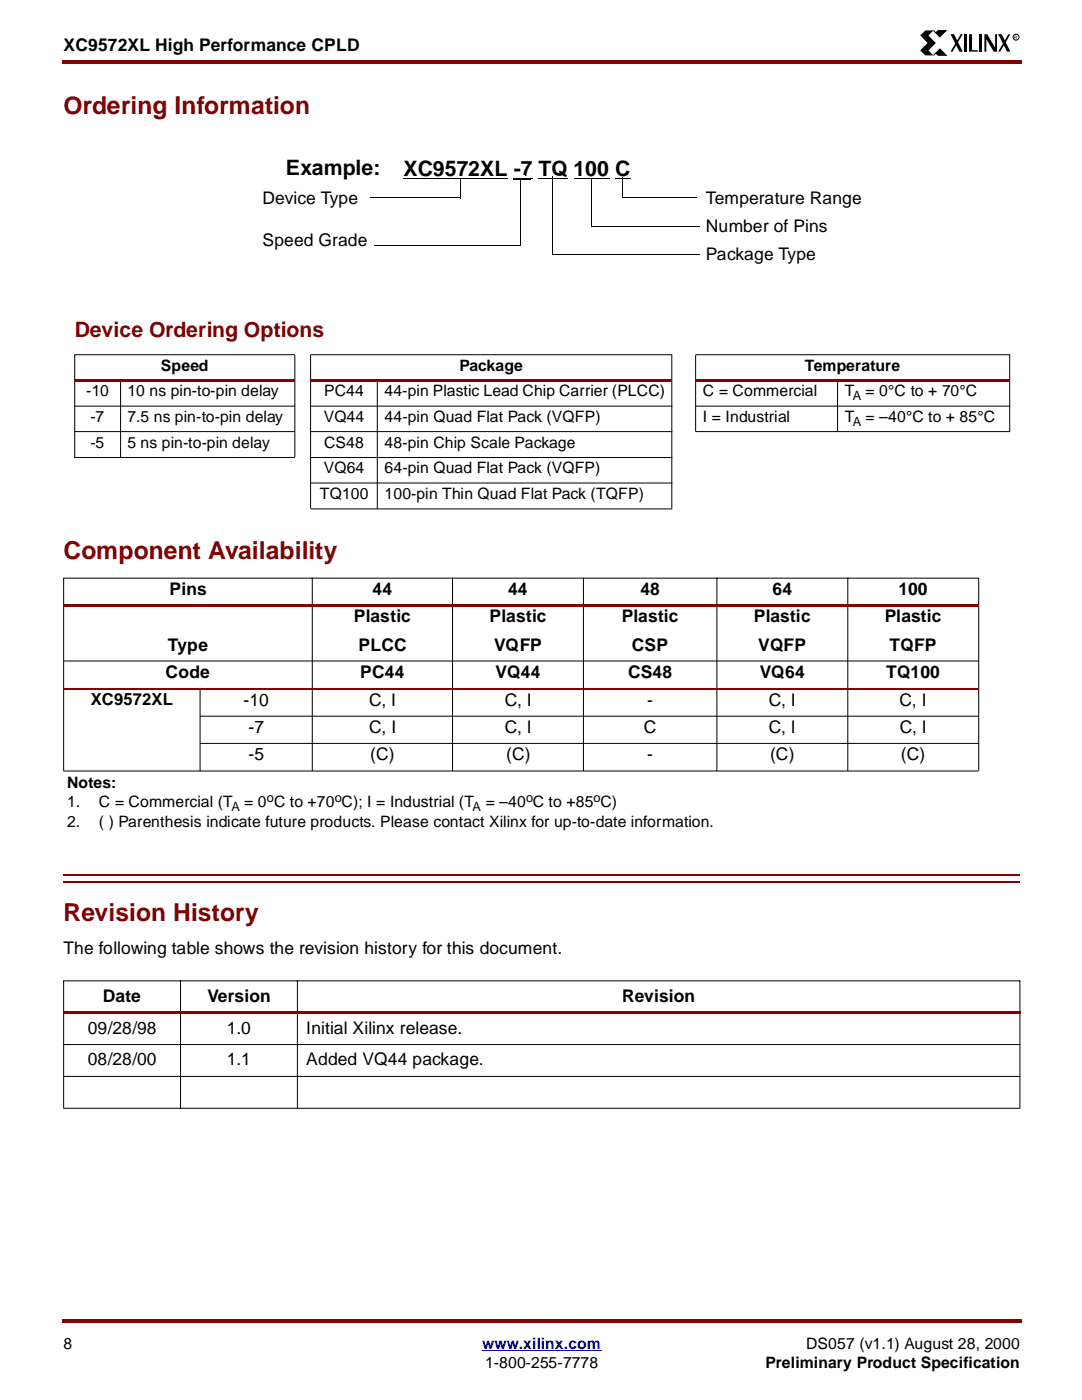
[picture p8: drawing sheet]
<svg xmlns="http://www.w3.org/2000/svg" width="216mm" height="279mm" viewBox="0 0 216 279" stroke-linecap="round" stroke-linejoin="round" font-family="sans-serif">
<defs><g id="words">
<g font-size="4.9" fill="#850000">
<text x="12.7" y="22.7">Ordering Information</text>
<text x="12.7" y="111.4">Component Availability</text>
<text x="12.7" y="183.6">Revision History</text>
</g>
<g font-size="4.2">
<text x="57" y="34.8">Example:</text>
<text x="80.4" y="35.1">XC9572XL -7 TQ 100 C</text>
</g>
<text font-size="4.2" fill="#850000" x="14.9" y="67.1">Device Ordering Options</text>
<g font-size="3.5">
<text x="12.7" y="10.2">XC9572XL High Performance CPLD</text>
<text x="52.3" y="40.6">Device Type</text>
<text x="140.6" y="40.6">Temperature Range</text>
<text x="140.6" y="46.2">Number of Pins</text>
<text x="52.3" y="49">Speed Grade</text>
<text x="140.6" y="51.8">Package Type</text>
<text x="33.8" y="118.6">Pins</text>
<text x="74.2" y="118.6">44</text>
<text x="101.2" y="118.6">44</text>
<text x="127.6" y="118.6">48</text>
<text x="153.9" y="118.6">64</text>
<text x="179" y="118.6">100</text>
<text x="70.5" y="124">Plastic</text>
<text x="97.5" y="124">Plastic</text>
<text x="123.8" y="124">Plastic</text>
<text x="150.2" y="124">Plastic</text>
<text x="176.3" y="124">Plastic</text>
<text x="33.4" y="129.7">Type</text>
<text x="71.4" y="129.7">PLCC</text>
<text x="98.4" y="129.7">VQFP</text>
<text x="125.9" y="129.7">CSP</text>
<text x="151" y="129.7">VQFP</text>
<text x="177.2" y="129.7">TQFP</text>
<text x="33" y="135.2">Code</text>
<text x="71.8" y="135.2">PC44</text>
<text x="98.7" y="135.2">VQ44</text>
<text x="125.1" y="135.2">CS48</text>
<text x="151.4" y="135.2">VQ64</text>
<text x="176.5" y="135.2">TQ100</text>
<text x="48.5" y="140.6">-10</text>
<text x="73.6" y="140.6">C, I</text>
<text x="100.6" y="140.6">C, I</text>
<text x="128.9" y="140.6">-</text>
<text x="153.1" y="140.6">C, I</text>
<text x="179.2" y="140.6">C, I</text>
<text x="49.5" y="146.1">-7</text>
<text x="73.6" y="146.1">C, I</text>
<text x="100.6" y="146.1">C, I</text>
<text x="128.3" y="146.1">C</text>
<text x="153.1" y="146.1">C, I</text>
<text x="179.2" y="146.1">C, I</text>
<text x="49.5" y="151.6">-5</text>
<text x="73.7" y="151.6">(C)</text>
<text x="100.8" y="151.6">(C)</text>
<text x="128.9" y="151.6">-</text>
<text x="153.4" y="151.6">(C)</text>
<text x="179.5" y="151.6">(C)</text>
<text x="12.7" y="190.1">The following table shows the revision history for this document.</text>
<text x="20.5" y="199.7">Date</text>
<text x="41.3" y="199.7">Version</text>
<text x="123.9" y="199.7">Revision</text>
<text x="17.5" y="206">09/28/98</text>
<text x="45.2" y="206">1.0</text>
<text x="61" y="206">Initial Xilinx release.</text>
<text x="17.5" y="212.4">08/28/00</text>
<text x="45.2" y="212.4">1.1</text>
<text x="61" y="212.4">Added VQ44 package.</text>
</g>
<text font-size="3.3" x="18.1" y="140.6">XC9572XL</text>
<g font-size="3.1">
<text x="32.1" y="73.9">Speed</text>
<text x="91.5" y="73.9">Package</text>
<text x="160.4" y="73.9">Temperature</text>
<text x="17.2" y="79">-10</text>
<text x="25.4" y="79">10 ns pin-to-pin delay</text>
<text x="64.6" y="79">PC44</text>
<text x="76.6" y="79">44-pin Plastic Lead Chip Carrier (PLCC)</text>
<text x="140" y="79">C = Commercial</text>
<text x="168.3" y="79">T</text>
<text x="172.4" y="79">= 0°C to + 70°C</text>
<text x="18" y="84.1">-7</text>
<text x="18" y="89.2">-5</text>
<text x="25.4" y="84.1">7.5 ns pin-to-pin delay</text>
<text x="25.4" y="89.2">5 ns pin-to-pin delay</text>
<text x="64.5" y="84.1">VQ44</text>
<text x="64.6" y="89.2">CS48</text>
<text x="76.6" y="84.1">44-pin Quad Flat Pack (VQFP)</text>
<text x="76.6" y="89.2">48-pin Chip Scale Package</text>
<text x="140" y="84.1">I = Industrial</text>
<text x="168.3" y="84.1">T</text>
<text x="172.4" y="84.1">= –40°C to + 85°C</text>
<text x="64.5" y="94.3">VQ64</text>
<text x="76.6" y="94.3">64-pin Quad Flat Pack (VQFP)</text>
<text x="63.7" y="99.5">TQ100</text>
<text x="76.6" y="99.5">100-pin Thin Quad Flat Pack (TQFP)</text>
<text x="13.4" y="157">Notes:</text>
<text x="13.4" y="160.9">1.</text>
<text x="19.7" y="160.9">C = Commercial (T</text>
<text x="48.7" y="160.9">= 0 C to +70 C); I = Industrial (T</text>
<text x="96.8" y="160.9">= –40 C to +85 C)</text>
<text x="13.4" y="164.8">2.</text>
<text x="19.7" y="164.8">( ) Parenthesis indicate future products. Please contact Xilinx for up-to-date information.</text>
<text x="12.7" y="268.8">8</text>
<text x="160.6" y="268.8">DS057 (v1.1) August 28, 2000</text>
<text x="96.7" y="272.7">1-800-255-7778</text>
<text x="152.5" y="272.7">Preliminary Product Specification</text>
</g>
<text font-size="3.1" fill="#00f" x="96.1" y="268.8">www.xilinx.com</text>
<g font-size="2.5">
<text x="169.9" y="79.8">A</text>
<text x="169.9" y="84.9">A</text>
<text x="46.1" y="161.7">A</text>
<text x="53.1" y="159.9">o</text>
<text x="66.7" y="159.9">o</text>
<text x="94.1" y="161.7">A</text>
<text x="104.8" y="159.9">o</text>
<text x="118.3" y="159.9">o</text>
</g>
<text font-size=".9" x="202" y="7.7">R</text>
</g></defs>
<g fill="#850000">
<path d="M12.3 12h.4v.7h-.4z"/>
<path d="M203.2 12h.3v.7h-.3z"/>
<path d="M12.7 12h190.5v.7h-190.5z"/>
</g>
<path d="M12.7 266.7h190.4v7.6h-190.4z" fill="#fff"/>
<path d="M96.1 269.2h23.7" fill="none" stroke="#00f" stroke-width=".2"/>
<g fill="#850000">
<path d="M12.3 262.9h.4v.7h-.4z"/>
<path d="M203.2 262.9h.3v.7h-.3z"/>
<path d="M12.7 262.9h190.5v.7h-190.5z"/>
</g>
<path d="M183.1 6h20v5.2h-20z" fill="#fff"/>
<path d="M184.3 6.1h1.6l-1 1 1.5 1.5-1.4 1.4 1 1h-1.7l-1-1 1.5-1.4-1.5-1.5zM189.3 6.8h.8l1.7 3.5h-.7zM191.4 6.8h.4l-2 3.5h-.5zM192 6.8h.6v3.5h-.6zM193 6.8h.6v3.2h1.2v.3h-1.8zM195.1 6.8h.6v3.5h-.6zM196.1 6.8h.6l1.5 2.7v-2.7h.4v3.5h-.6l-1.5-2.5v2.5h-.4zM198.8 6.8h.7l1.8 3.5h-.7zM200.9 6.8h.4l-2 3.5h-.5z" fill="#000"/>
<path d="M185.9 6.1l.5 .5 .5-.5h1.6l-1.3 1.3zM186.4 10.6l-.4 .4 1.2-1.2 1.3 1.2h-1.6z" fill="#000" stroke="#000" stroke-width=".2"/>
<circle cx="202.4" cy="7.4" r=".59" fill="none" stroke="#000" stroke-width=".2"/>
<path d="M12.7 171.6h190.4v7.2h-190.4z" fill="#fff"/>
<g fill="#850000">
<path d="M12.6 174.3l.1 .3z"/>
<path d="M203.2 174.3v.3z"/>
</g>
<path d="M12.7 174.4h190.5" fill="none" stroke="#850000" stroke-width=".34"/>
<g fill="#850000">
<path d="M12.6 175.6l.1 .3z"/>
<path d="M203.2 175.6v.3z"/>
</g>
<path d="M12.7 175.8h190.5" fill="none" stroke="#850000" stroke-width=".34"/>
<path d="M103.7 35.7l.2 .1zM124 35.3l.2 .1zM138.7 39.3v.2zM74.5 48.9l.1 .1z" fill="#000"/>
<path d="M80.4 35.5h20.8M102.3 35.5h3.8M103.8 35.8v13.2M107.3 35.5h5.8M114.3 35.5h7.1M122.6 35.5h3M124 39.4h14.7M124.1 35.4v4M74.6 48.9h29.2" fill="none" stroke="#000" stroke-width=".2"/>
<g fill="#fff">
<path d="M104.2 35h.3v.1h-.3z"/>
<path d="M104.2 37.1h.3v.2h-.3z"/>
<path d="M104.2 35.1h.3v2h-.3z"/>
</g>
<path d="M73.8 39.4l.1 .1zM91.7 35.6l.1 .1zM110 35.1l.2 .1zM117.7 35.6l.1 .1zM139.3 45l.1 .2zM139.3 50.7l.1 .2z" fill="#000"/>
<g fill="none" stroke="#000" stroke-width=".2">
<path d="M73.9 39.5h17.9M91.8 35.7v3.8M110.1 35.2v15.6M117.8 35.7v9.5M110 50.8h29.3M117.8 45.1h21.5M14.8 70.7h43.9M14.9 70.8v20.3M24 75.5v15.7M58.7 70.8v20.3M61.9 70.8v30.6M61.9 70.7h72"/>
<path d="M75.2 75.5v25.9M133.8 70.8v30.6M138.6 70.8v15.2M138.6 70.7h62.6M166.9 75.5v10.6M201.1 70.8v15.2"/>
</g>
<g fill="#850000">
<path d="M14.8 75.6h43.9v.5h-43.9z"/>
<path d="M61.9 75.6h72v.5h-72z"/>
<path d="M138.6 75.6h62.6v.5h-62.6z"/>
</g>
<g fill="none" stroke="#000" stroke-width=".2">
<path d="M14.8 80.9h43.9M14.8 86h43.9M14.8 91.2h43.9M61.9 80.9h72M61.9 86h72M61.9 91.2h72M61.9 96.3h72M138.6 80.9h62.6M138.6 86h62.6M12.6 115.2h182.4v38.4M12.7 115.2v38.4M61.9 101.4h72"/>
<path d="M62.2 115.2v38.5M90.1 115.2v38.5M116.2 115.2v38.5M142.8 115.2v38.5M168.9 115.2v38.5M39.9 137.1v16.6"/>
</g>
<path d="M102.3 35.5h.1v.3h-.1zM105.6 35.5h.2v.3h-.2z" fill="#000"/>
<path d="M102.4 35.7h3.2" fill="none" stroke="#000" stroke-width=".34"/>
<path d="M12.6 120.4h182.4v.5h-182.4z" fill="#850000"/>
<path d="M12.6 131.7h182.4M12.6 153.7h182.4M39.9 142.8h155.1M39.9 148.2h155.1M12.6 195.5h190.7M12.7 195.5v25.3M36 195.4v25.5M59.2 195.4v25.5M203.2 195.5v25.3" fill="none" stroke="#000" stroke-width=".2"/>
<path d="M12.6 137.3h182.4" fill="none" stroke="#850000" stroke-width=".34"/>
<path d="M12.6 201.6h190.7v.5h-190.7z" fill="#850000"/>
<path d="M12.6 208.2h190.7M12.6 214.6h190.7M12.6 220.9h190.7" fill="none" stroke="#000" stroke-width=".2"/>
<use href="#words"/>
</svg>
